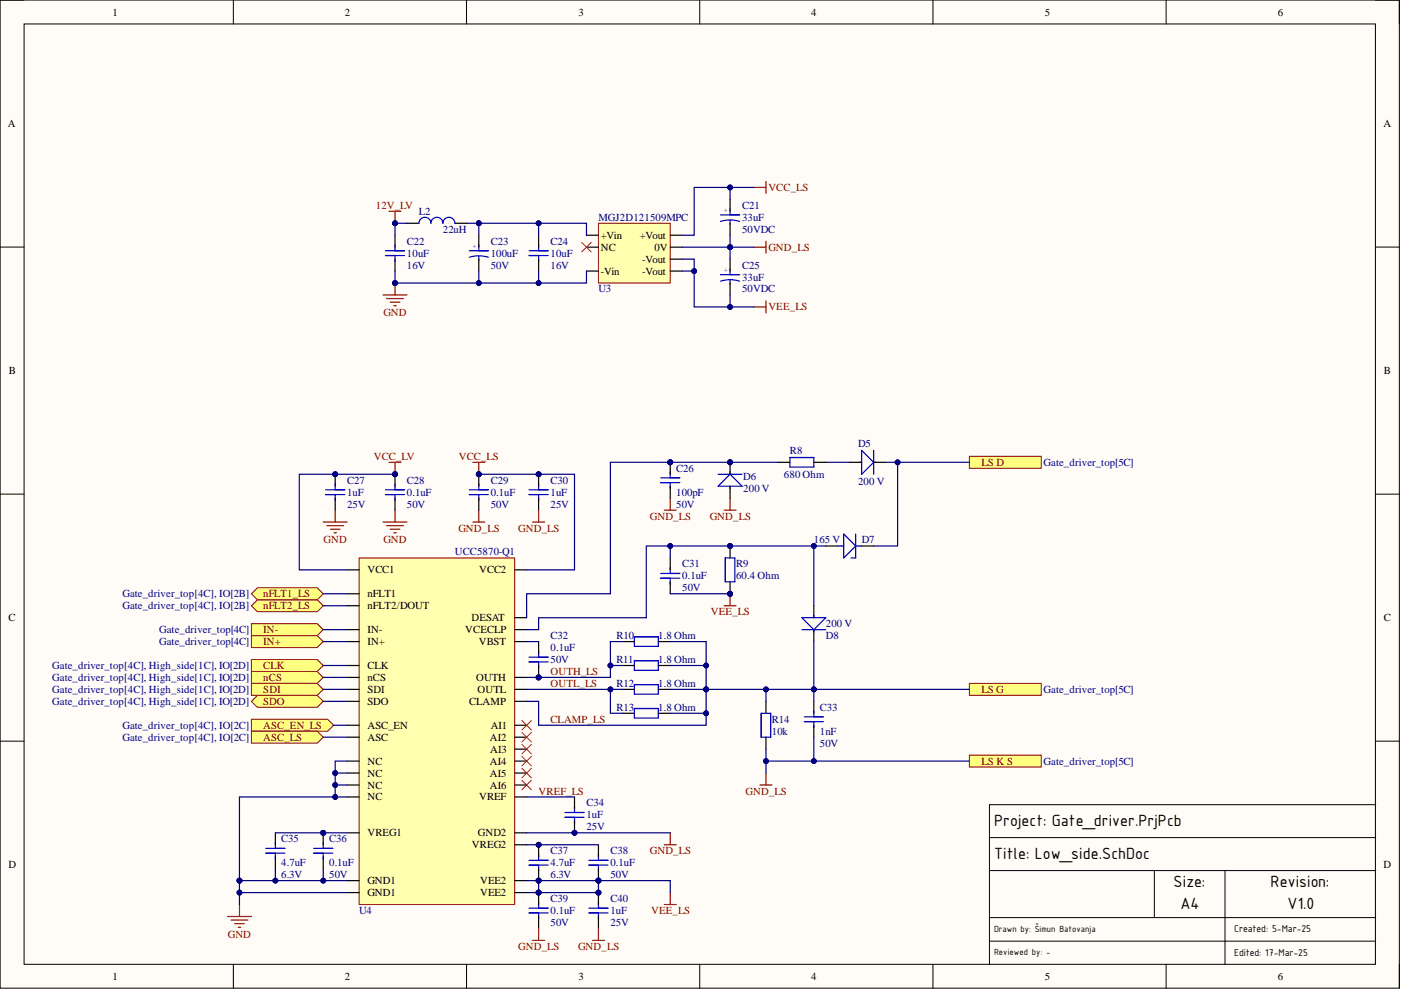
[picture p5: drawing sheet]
<svg xmlns="http://www.w3.org/2000/svg" width="297mm" height="210mm" viewBox="0 0 297 210" stroke-linecap="round" stroke-linejoin="round" font-family="sans-serif">
<defs><g id="words">
<g font-size="3.7">
<text x="210.8" y="175.1">Project: Gate_driver.PrjPcb</text>
<text x="210.8" y="182.1">Title: Low_side.SchDoc</text>
<text x="248.8" y="188.1">Size:</text>
<text x="269.4" y="188.1">Revision:</text>
<text x="250.3" y="192.7">A4</text>
<text x="272.9" y="192.7">V1.0</text>
</g>
<g font-size="2.3">
<text x="23.9" y="3.3">1</text>
<text x="73.1" y="3.3">2</text>
<text x="122.6" y="3.3">3</text>
<text x="172" y="3.3">4</text>
<text x="221.5" y="3.3">5</text>
<text x="270.9" y="3.3">6</text>
<text x="1.7" y="27">A</text>
<text x="293.3" y="27">A</text>
<text x="127.4" y="53.1">NC</text>
<text x="127.4" y="50.6">+Vin</text>
<text x="135.7" y="50.6">+Vout</text>
<text x="138.8" y="53.1">0V</text>
<text x="127.4" y="58.2">-Vin</text>
<text x="136.2" y="55.7">-Vout</text>
<text x="136.2" y="58.2">-Vout</text>
<text x="1.9" y="79.3">B</text>
<text x="293.4" y="79.3">B</text>
<text x="77.9" y="121.6">VCC1</text>
<text x="101.6" y="121.6">VCC2</text>
<text x="1.8" y="131.7">C</text>
<text x="77.9" y="126.6">nFLT1</text>
<text x="77.9" y="129.2">nFLT2/DOUT</text>
<text x="100" y="131.7">DESAT</text>
<text x="293.4" y="131.7">C</text>
<text x="77.9" y="134.2">IN-</text>
<text x="77.9" y="136.8">IN+</text>
<text x="98.6" y="134.2">VCECLP</text>
<text x="101.5" y="136.8">VBST</text>
<text x="77.9" y="141.8">CLK</text>
<text x="77.9" y="144.4">nCS</text>
<text x="77.9" y="146.9">SDI</text>
<text x="77.9" y="149.4">SDO</text>
<text x="99.5" y="149.4">CLAMP</text>
<text x="101" y="144.4">OUTH</text>
<text x="101.2" y="146.9">OUTL</text>
<text x="77.9" y="154.5">ASC_EN</text>
<text x="104" y="154.5">AI1</text>
<text x="77.9" y="157.1">ASC</text>
<text x="103.9" y="157.1">AI2</text>
<text x="103.9" y="159.6">AI3</text>
<text x="77.9" y="162.1">NC</text>
<text x="77.9" y="164.7">NC</text>
<text x="77.9" y="167.2">NC</text>
<text x="103.9" y="167.2">AI6</text>
<text x="103.9" y="164.7">AI5</text>
<text x="103.9" y="162.1">AI4</text>
<text x="77.9" y="169.7">NC</text>
<text x="101.6" y="169.7">VREF</text>
<text x="77.9" y="177.3">VREG1</text>
<text x="100.1" y="179.9">VREG2</text>
<text x="101.3" y="177.3">GND2</text>
<text x="1.8" y="184.1">D</text>
<text x="293.3" y="184.1">D</text>
<text x="77.9" y="187.5">GND1</text>
<text x="77.9" y="190">GND1</text>
<text x="101.8" y="190">VEE2</text>
<text x="101.8" y="187.5">VEE2</text>
<text x="261.7" y="197.7">Created: 5-Mar-25</text>
<text x="261.7" y="202.7">Edited: 17-Mar-25</text>
<text x="23.9" y="207.7">1</text>
<text x="73.1" y="207.7">2</text>
<text x="122.6" y="207.7">3</text>
<text x="172" y="207.7">4</text>
<text x="221.5" y="207.7">5</text>
<text x="270.9" y="207.7">6</text>
</g>
<g font-size="2.3" fill="#800000">
<text x="162.9" y="40.5">VCC_LS</text>
<text x="79.7" y="44.3">12V_LV</text>
<text x="162.9" y="53.1">GND_LS</text>
<text x="162.9" y="65.8">VEE_LS</text>
<text x="81.3" y="67.1">GND</text>
<text x="79.3" y="97.5">VCC_LV</text>
<text x="97.3" y="97.5">VCC_LS</text>
<text x="208.1" y="98.8">LS D</text>
<text x="97.2" y="112.7">GND_LS</text>
<text x="109.9" y="112.7">GND_LS</text>
<text x="137.8" y="110.2">GND_LS</text>
<text x="150.5" y="110.2">GND_LS</text>
<text x="68.6" y="115.2">GND</text>
<text x="81.3" y="115.2">GND</text>
<text x="55.8" y="129.2">nFLT2_LS</text>
<text x="55.8" y="126.6">nFLT1_LS</text>
<text x="150.7" y="130.4">VEE_LS</text>
<text x="55.8" y="134.2">IN-</text>
<text x="55.8" y="136.8">IN+</text>
<text x="55.8" y="141.8">CLK</text>
<text x="116.7" y="143.1">OUTH_LS</text>
<text x="55.8" y="144.4">nCS</text>
<text x="55.8" y="146.9">SDI</text>
<text x="55.8" y="149.4">SDO</text>
<text x="116.7" y="145.6">OUTL_LS</text>
<text x="208.1" y="146.9">LS G</text>
<text x="55.8" y="154.5">ASC_EN_LS</text>
<text x="116.7" y="153.3">CLAMP_LS</text>
<text x="55.8" y="157.1">ASC_LS</text>
<text x="208.1" y="162.1">LS K S</text>
<text x="114.2" y="168.5">VREF_LS</text>
<text x="158.1" y="168.5">GND_LS</text>
<text x="137.8" y="181.1">GND_LS</text>
<text x="138" y="193.8">VEE_LS</text>
<text x="48.3" y="198.9">GND</text>
<text x="109.9" y="201.4">GND_LS</text>
<text x="122.6" y="201.4">GND_LS</text>
</g>
<g font-size="2.3" fill="#000080">
<text x="88.8" y="45.5">L2</text>
<text x="126.9" y="46.8">MGJ2D121509MPC</text>
<text x="157.3" y="46.8">33uF</text>
<text x="157.3" y="44.3">C21</text>
<text x="86.3" y="51.9">C22</text>
<text x="93.9" y="49.3">22uH</text>
<text x="104" y="51.9">C23</text>
<text x="116.7" y="51.9">C24</text>
<text x="157.3" y="49.3">50VDC</text>
<text x="86.3" y="54.4">10uF</text>
<text x="86.3" y="56.9">16V</text>
<text x="104" y="54.4">100uF</text>
<text x="104" y="56.9">50V</text>
<text x="116.7" y="54.4">10uF</text>
<text x="116.7" y="56.9">16V</text>
<text x="157.3" y="59.5">33uF</text>
<text x="157.3" y="56.9">C25</text>
<text x="126.9" y="62">U3</text>
<text x="157.3" y="62">50VDC</text>
<text x="181.9" y="94.7">D5</text>
<text x="143.4" y="100">C26</text>
<text x="157.6" y="101.8">D6</text>
<text x="166.2" y="101.3">680 Ohm</text>
<text x="167.5" y="96.2">R8</text>
<text x="221.3" y="98.8">Gate_driver_top[5C]</text>
<text x="73.6" y="107.6">25V</text>
<text x="73.6" y="102.6">C27</text>
<text x="73.6" y="105.1">1uF</text>
<text x="86.3" y="107.6">50V</text>
<text x="86.3" y="102.6">C28</text>
<text x="86.3" y="105.1">0.1uF</text>
<text x="104" y="107.6">50V</text>
<text x="104" y="102.6">C29</text>
<text x="104" y="105.1">0.1uF</text>
<text x="116.7" y="107.6">25V</text>
<text x="116.7" y="102.6">C30</text>
<text x="116.7" y="105.1">1uF</text>
<text x="143.4" y="105.1">100pF</text>
<text x="143.4" y="107.6">50V</text>
<text x="157.6" y="104.3">200 V</text>
<text x="181.9" y="102.8">200 V</text>
<text x="96.4" y="117.8">UCC5870-Q1</text>
<text x="172.5" y="115.2">165 V</text>
<text x="182.7" y="115.2">D7</text>
<text x="144.6" y="125.4">50V</text>
<text x="144.6" y="120.3">C31</text>
<text x="144.6" y="122.8">0.1uF</text>
<text x="156.1" y="122.8">60.4 Ohm</text>
<text x="156.1" y="120.3">R9</text>
<text x="26" y="129.2">Gate_driver_top[4C], IO[2B]</text>
<text x="26" y="126.6">Gate_driver_top[4C], IO[2B]</text>
<text x="33.7" y="134.2">Gate_driver_top[4C]</text>
<text x="33.7" y="136.8">Gate_driver_top[4C]</text>
<text x="116.7" y="135.5">C32</text>
<text x="130.7" y="135.5">R10</text>
<text x="139.6" y="135.5">1.8 Ohm</text>
<text x="175.1" y="133">200 V</text>
<text x="175.1" y="135.5">D8</text>
<text x="11.1" y="141.8">Gate_driver_top[4C], High_side[1C], IO[2D]</text>
<text x="116.7" y="140.6">50V</text>
<text x="116.7" y="138">0.1uF</text>
<text x="130.7" y="140.6">R11</text>
<text x="139.6" y="140.6">1.8 Ohm</text>
<text x="11.1" y="144.4">Gate_driver_top[4C], High_side[1C], IO[2D]</text>
<text x="11.1" y="146.9">Gate_driver_top[4C], High_side[1C], IO[2D]</text>
<text x="11.1" y="149.4">Gate_driver_top[4C], High_side[1C], IO[2D]</text>
<text x="130.7" y="145.6">R12</text>
<text x="139.6" y="145.6">1.8 Ohm</text>
<text x="221.3" y="146.9">Gate_driver_top[5C]</text>
<text x="26" y="154.5">Gate_driver_top[4C], IO[2C]</text>
<text x="130.7" y="150.7">R13</text>
<text x="139.6" y="150.7">1.8 Ohm</text>
<text x="163.7" y="155.8">10k</text>
<text x="163.7" y="153.3">R14</text>
<text x="173.8" y="155.8">1nF</text>
<text x="173.8" y="150.7">C33</text>
<text x="26" y="157.1">Gate_driver_top[4C], IO[2C]</text>
<text x="173.8" y="158.3">50V</text>
<text x="221.3" y="162.1">Gate_driver_top[5C]</text>
<text x="124.3" y="171">C34</text>
<text x="124.3" y="173.5">1uF</text>
<text x="59.6" y="178.6">C35</text>
<text x="69.8" y="178.6">C36</text>
<text x="124.3" y="176.1">25V</text>
<text x="59.6" y="183.7">4.7uF</text>
<text x="69.8" y="183.7">0.1uF</text>
<text x="116.7" y="181.1">C37</text>
<text x="116.7" y="183.7">4.7uF</text>
<text x="129.4" y="181.1">C38</text>
<text x="129.4" y="183.7">0.1uF</text>
<text x="59.6" y="186.2">6.3V</text>
<text x="69.8" y="186.2">50V</text>
<text x="116.7" y="186.2">6.3V</text>
<text x="116.7" y="191.3">C39</text>
<text x="129.4" y="186.2">50V</text>
<text x="129.4" y="191.3">C40</text>
<text x="76.1" y="193.8">U4</text>
<text x="116.7" y="196.3">50V</text>
<text x="116.7" y="193.8">0.1uF</text>
<text x="129.4" y="196.3">25V</text>
<text x="129.4" y="193.8">1uF</text>
</g>
<g font-size="2">
<text x="210.8" y="197.5">Drawn by: Šimun Batovanja</text>
<text x="210.8" y="202.5">Reviewed by: -</text>
</g>
<g font-size="1.3" fill="#00f">
<text x="154.3" y="45" transform="rotate(-90 154.3 45)">+</text>
<text x="101" y="52.6" transform="rotate(-90 101 52.6)">+</text>
<text x="154.3" y="57.7" transform="rotate(-90 154.3 57.7)">+</text>
</g>
</g></defs>
<path d="M0 0h296.7v209.5h-296.7z" fill-rule="evenodd" fill="#fffcf8"/>
<path d="M0 0h296.7v209.5h-296.7z" fill="none" stroke="#000" stroke-width=".21"/>
<path d="M5.1 5.1h286.5v199.4h-286.5z" fill-rule="evenodd" fill="#fffcf8"/>
<g fill="none" stroke="#000" stroke-width=".21">
<path d="M0 0h5.1M5.1 5.1h286.5v199.4h-286.5zM49.5 0v5.1M98.9 0v5.1M148.4 0v5.1M197.8 0v5.1M247.2 0v5.1M291.6 0h5.1v5.1M0 52.4h5.1M291.6 52.4h5.1M0 104.8h5.1M291.6 104.8h5.1"/>
<path d="M0 157.1h5.1M291.6 157.1h5.1M209.8 177.6h81.9M291.7 170.6h-81.9v33.9M209.8 184.6h81.9M209.8 194.6h81.9M209.8 199.5h81.9M244.7 184.6v10M259.7 184.6v19.9M49.5 204.5v5M98.9 204.5v5M148.4 204.5v5"/>
<path d="M197.8 204.5v5M247.2 204.5v5M296.7 204.5v5"/>
</g>
<path d="M76.1 118.3h33v73.5h-33z" fill-rule="evenodd" fill="#ffffb0"/>
<path d="M76.1 118.3h33v73.5h-33z" fill="none" stroke="#980000" stroke-width=".21"/>
<g fill="none" stroke="#000" stroke-width=".25">
<path d="M73.6 125.9h2.5M73.6 128.4h2.5M73.6 120.8h2.5M73.6 133.5h2.5M73.6 136h2.5M109.1 120.8h2.6M109.1 133.5h2.6M109.1 136h2.6M109.1 131h2.6M73.6 153.8h2.5M73.6 156.3h2.5M73.6 141.1h2.5"/>
<path d="M73.6 143.6h2.5M73.6 146.2h2.5M73.6 148.7h2.5M109.1 153.8h2.6M109.1 156.3h2.6M109.1 143.6h2.6M109.1 146.2h2.6M109.1 148.7h2.6M109.1 158.8h2.6M73.6 161.4h2.5M73.6 163.9h2.5M73.6 166.4h2.5"/>
<path d="M73.6 169h2.5M73.6 176.6h2.5M109.1 161.4h2.6M109.1 163.9h2.6M109.1 166.4h2.6M109.1 169h2.6M109.1 176.6h2.6M109.1 179.1h2.6M73.6 186.7h2.5M73.6 189.2h2.5M109.1 186.7h2.6M109.1 189.2h2.6"/>
</g>
<path d="M53.3 139.8h14l1.2 1.3-1.2 1.3h-14z" fill-rule="evenodd" fill="#ffff80"/>
<path d="M53.3 139.8h14l1.2 1.3-1.2 1.3h-14z" fill="none" stroke="#800000" stroke-width=".21"/>
<path d="M53.3 142.4h14l1.2 1.2-1.2 1.3h-14z" fill-rule="evenodd" fill="#ffff80"/>
<path d="M53.3 142.4h14l1.2 1.2-1.2 1.3h-14z" fill="none" stroke="#800000" stroke-width=".21"/>
<path d="M53.3 144.9h14l1.2 1.3-1.2 1.2h-14z" fill-rule="evenodd" fill="#ffff80"/>
<path d="M53.3 144.9h14l1.2 1.3-1.2 1.2h-14z" fill="none" stroke="#800000" stroke-width=".21"/>
<path d="M53.3 148.7l1.3-1.3h12.7l1.2 1.3-1.2 1.3h-12.7z" fill-rule="evenodd" fill="#ffff80"/>
<path d="M53.3 148.7l1.3-1.3h12.7l1.2 1.3-1.2 1.3h-12.7z" fill="none" stroke="#800000" stroke-width=".21"/>
<path d="M53.3 152.5h16.2l1.2 1.3-1.2 1.2h-16.2z" fill-rule="evenodd" fill="#ffff80"/>
<path d="M53.3 152.5h16.2l1.2 1.3-1.2 1.2h-16.2z" fill="none" stroke="#800000" stroke-width=".21"/>
<path d="M53.3 155h14l1.2 1.3-1.2 1.3h-14z" fill-rule="evenodd" fill="#ffff80"/>
<path d="M53.3 155h14l1.2 1.3-1.2 1.3h-14z" fill="none" stroke="#800000" stroke-width=".21"/>
<path d="M53.3 128.4l1.3-1.2h12.7l1.2 1.2-1.2 1.3h-12.7z" fill-rule="evenodd" fill="#ffff80"/>
<path d="M53.3 128.4l1.3-1.2h12.7l1.2 1.2-1.2 1.3h-12.7z" fill="none" stroke="#800000" stroke-width=".21"/>
<path d="M53.3 125.9l1.3-1.3h12.7l1.2 1.3-1.2 1.3h-12.7z" fill-rule="evenodd" fill="#ffff80"/>
<path d="M53.3 125.9l1.3-1.3h12.7l1.2 1.3-1.2 1.3h-12.7z" fill="none" stroke="#800000" stroke-width=".21"/>
<path d="M48.2 194.3h5.1M49 195.1h3.5M49.8 195.8h2M50.5 196.6h.5M50.8 191.8v2.5" fill="none" stroke="#800000" stroke-width=".25"/>
<circle cx="68.5" cy="176.6" r=".51" fill="#000080"/>
<circle cx="68.5" cy="176.6" r=".51" fill="none" stroke="#000080" stroke-width=".21"/>
<path d="M66.5 179.9h4.1M68.5 178.6v1.3M66.5 180.9h4.1M68.5 180.9v1.3" fill="none" stroke="#00f" stroke-width=".25"/>
<path d="M68.5 176.6v2.5" fill="none" stroke="#000" stroke-width=".25"/>
<circle cx="68.5" cy="176.6" r=".51" fill="#000080"/>
<circle cx="68.5" cy="176.6" r=".51" fill="none" stroke="#000080" stroke-width=".21"/>
<path d="M58.4 176.6v2.5M58.4 181.6v2.6M68.5 181.6v2.6" fill="none" stroke="#000" stroke-width=".25"/>
<path d="M56.4 179.9h4M58.4 178.6v1.3M56.4 180.9h4M58.4 180.9v1.3" fill="none" stroke="#00f" stroke-width=".25"/>
<circle cx="126.9" cy="186.7" r=".51" fill="#000080"/>
<circle cx="126.9" cy="186.7" r=".51" fill="none" stroke="#000080" stroke-width=".21"/>
<path d="M124.9 183.4h4M124.9 182.4h4M126.9 181.1v1.3M126.9 183.4v1.3" fill="none" stroke="#00f" stroke-width=".25"/>
<path d="M126.9 179.1v2.5M126.9 184.2v2.5" fill="none" stroke="#000" stroke-width=".25"/>
<circle cx="126.9" cy="186.7" r=".51" fill="#000080"/>
<circle cx="126.9" cy="186.7" r=".51" fill="none" stroke="#000080" stroke-width=".21"/>
<circle cx="114.2" cy="179.1" r=".51" fill="#000080"/>
<circle cx="114.2" cy="179.1" r=".51" fill="none" stroke="#000080" stroke-width=".21"/>
<circle cx="114.2" cy="186.7" r=".51" fill="#000080"/>
<circle cx="114.2" cy="186.7" r=".51" fill="none" stroke="#000080" stroke-width=".21"/>
<path d="M112.2 183.4h4M112.2 182.4h4M114.2 181.1v1.3M114.2 183.4v1.3" fill="none" stroke="#00f" stroke-width=".25"/>
<path d="M114.2 179.1v2.5" fill="none" stroke="#000" stroke-width=".25"/>
<circle cx="114.2" cy="179.1" r=".51" fill="#000080"/>
<circle cx="114.2" cy="179.1" r=".51" fill="none" stroke="#000080" stroke-width=".21"/>
<path d="M114.2 184.2v2.5" fill="none" stroke="#000" stroke-width=".25"/>
<circle cx="114.2" cy="186.7" r=".51" fill="#000080"/>
<circle cx="114.2" cy="186.7" r=".51" fill="none" stroke="#000080" stroke-width=".21"/>
<path d="M140.8 179.1h2.6M142.1 176.6v2.5" fill="none" stroke="#800000" stroke-width=".25"/>
<circle cx="121.8" cy="176.6" r=".51" fill="#000080"/>
<circle cx="121.8" cy="176.6" r=".51" fill="none" stroke="#000080" stroke-width=".21"/>
<path d="M119.8 173.3h4M119.8 172.3h4M121.8 171v1.3M121.8 173.3v1.3" fill="none" stroke="#00f" stroke-width=".25"/>
<path d="M121.8 169v2.5M121.8 174v2.6" fill="none" stroke="#000" stroke-width=".25"/>
<circle cx="121.8" cy="176.6" r=".51" fill="#000080"/>
<circle cx="121.8" cy="176.6" r=".51" fill="none" stroke="#000080" stroke-width=".21"/>
<circle cx="83.8" cy="100.6" r=".51" fill="#000080"/>
<circle cx="83.8" cy="100.6" r=".51" fill="none" stroke="#000080" stroke-width=".21"/>
<path d="M81.7 104.9h4.1M81.7 103.9h4.1M83.8 102.6v1.3M83.8 104.9v1.2" fill="none" stroke="#00f" stroke-width=".25"/>
<path d="M83.8 100.6v2.5" fill="none" stroke="#000" stroke-width=".25"/>
<circle cx="83.8" cy="100.6" r=".51" fill="#000080"/>
<circle cx="83.8" cy="100.6" r=".51" fill="none" stroke="#000080" stroke-width=".21"/>
<path d="M83.8 105.6v2.6" fill="none" stroke="#000" stroke-width=".25"/>
<circle cx="71.1" cy="100.6" r=".51" fill="#000080"/>
<circle cx="71.1" cy="100.6" r=".51" fill="none" stroke="#000080" stroke-width=".21"/>
<path d="M69 104.9h4.1M69 103.9h4.1M71.1 102.6v1.3M71.1 104.9v1.2" fill="none" stroke="#00f" stroke-width=".25"/>
<path d="M71.1 100.6v2.5" fill="none" stroke="#000" stroke-width=".25"/>
<circle cx="71.1" cy="100.6" r=".51" fill="#000080"/>
<circle cx="71.1" cy="100.6" r=".51" fill="none" stroke="#000080" stroke-width=".21"/>
<path d="M71.1 105.6v2.6" fill="none" stroke="#000" stroke-width=".25"/>
<path d="M68.5 110.7h5.1M69.3 111.4h3.5M70.1 112.2h2M70.8 113h.5M71.1 108.2v2.5M81.2 110.7h5.1M82 111.4h3.5M82.7 112.2h2.1M83.5 113h.5M83.8 108.2v2.5" fill="none" stroke="#800000" stroke-width=".25"/>
<circle cx="101.5" cy="100.6" r=".51" fill="#000080"/>
<circle cx="101.5" cy="100.6" r=".51" fill="none" stroke="#000080" stroke-width=".21"/>
<path d="M99.5 104.9h4M99.5 103.9h4M101.5 102.6v1.3M101.5 104.9v1.2" fill="none" stroke="#00f" stroke-width=".25"/>
<path d="M101.5 100.6v2.5" fill="none" stroke="#000" stroke-width=".25"/>
<circle cx="101.5" cy="100.6" r=".51" fill="#000080"/>
<circle cx="101.5" cy="100.6" r=".51" fill="none" stroke="#000080" stroke-width=".21"/>
<path d="M101.5 105.6v2.6" fill="none" stroke="#000" stroke-width=".25"/>
<circle cx="114.2" cy="100.6" r=".51" fill="#000080"/>
<circle cx="114.2" cy="100.6" r=".51" fill="none" stroke="#000080" stroke-width=".21"/>
<path d="M112.2 104.9h4M112.2 103.9h4M114.2 102.6v1.3M114.2 104.9v1.2" fill="none" stroke="#00f" stroke-width=".25"/>
<path d="M114.2 100.6v2.5" fill="none" stroke="#000" stroke-width=".25"/>
<circle cx="114.2" cy="100.6" r=".51" fill="#000080"/>
<circle cx="114.2" cy="100.6" r=".51" fill="none" stroke="#000080" stroke-width=".21"/>
<path d="M114.2 105.6v2.6" fill="none" stroke="#000" stroke-width=".25"/>
<path d="M100.2 98h2.6M101.5 98v2.6" fill="none" stroke="#800000" stroke-width=".25"/>
<circle cx="101.5" cy="100.6" r=".51" fill="#000080"/>
<circle cx="101.5" cy="100.6" r=".51" fill="none" stroke="#000080" stroke-width=".21"/>
<path d="M100.2 110.7h2.6M101.5 108.2v2.5M112.9 110.7h2.6M114.2 108.2v2.5" fill="none" stroke="#800000" stroke-width=".25"/>
<circle cx="114.2" cy="143.6" r=".51" fill="#000080"/>
<circle cx="114.2" cy="143.6" r=".51" fill="none" stroke="#000080" stroke-width=".21"/>
<path d="M112.2 139.3h4M114.2 138.1v1.2M112.2 140.3h4M114.2 140.3v1.3" fill="none" stroke="#00f" stroke-width=".25"/>
<path d="M114.2 136v2.6M114.2 141.1v2.5" fill="none" stroke="#000" stroke-width=".25"/>
<circle cx="114.2" cy="143.6" r=".51" fill="#000080"/>
<circle cx="114.2" cy="143.6" r=".51" fill="none" stroke="#000080" stroke-width=".21"/>
<path d="M82.5 98h2.5M83.8 98v2.6M153.5 108.2h2.6M154.8 105.6v2.6M161.1 166.4h2.6M162.4 163.9v2.5" fill="none" stroke="#800000" stroke-width=".25"/>
<path d="M110.6 157.8l2.1 2.1M112.7 157.8l-2.1 2.1M110.6 160.4l2.1 2M110.6 162.9l2.1 2M110.6 165.4l2.1 2.1M112.7 160.4l-2.1 2M112.7 162.9l-2.1 2M112.7 165.4l-2.1 2.1" fill="none" stroke="#f00" stroke-width=".21"/>
<path d="M182.2 98h.5M182.7 95.5l2.5 2.5-2.5 2.6zM185.2 98h.5M185.2 95.5v5.1M177.6 115.8h1.3M178.9 113.2l2.5 2.6-2.5 2.5zM181.4 115.8h1.3M181.4 113.2v5.1h-1M140.1 122.6h4M140.1 121.6h4M142.1 120.3v1.3M142.1 122.6v1.3" fill="none" stroke="#00f" stroke-width=".25"/>
<path d="M180.2 98h2.5M185.2 98h2.6M142.1 118.3v2.5M175.1 115.8h2.5M182.7 115.8h2.5M142.1 123.4v2.5" fill="none" stroke="#000" stroke-width=".25"/>
<circle cx="83.8" cy="100.6" r=".51" fill="#000080"/>
<circle cx="83.8" cy="100.6" r=".51" fill="none" stroke="#000080" stroke-width=".21"/>
<circle cx="154.8" cy="98" r=".51" fill="#000080"/>
<circle cx="154.8" cy="98" r=".51" fill="none" stroke="#000080" stroke-width=".21"/>
<path d="M152.3 103.1l2.5-2.5 2.5 2.5zM152.3 100.6h5M154.8 100v.6M154.8 103.1v.5" fill="none" stroke="#00f" stroke-width=".25"/>
<path d="M154.8 98v2.6" fill="none" stroke="#000" stroke-width=".25"/>
<circle cx="154.8" cy="98" r=".51" fill="#000080"/>
<circle cx="154.8" cy="98" r=".51" fill="none" stroke="#000080" stroke-width=".21"/>
<path d="M154.8 103.1v2.5" fill="none" stroke="#000" stroke-width=".25"/>
<path d="M140.8 108.2h2.6M142.1 105.6v2.6" fill="none" stroke="#800000" stroke-width=".25"/>
<path d="M53.3 132.2h14l1.2 1.3-1.2 1.3h-14z" fill-rule="evenodd" fill="#ffff80"/>
<path d="M53.3 132.2h14l1.2 1.3-1.2 1.3h-14z" fill="none" stroke="#800000" stroke-width=".21"/>
<path d="M53.3 134.8h14l1.2 1.2-1.2 1.3h-14z" fill-rule="evenodd" fill="#ffff80"/>
<path d="M53.3 134.8h14l1.2 1.2-1.2 1.3h-14z" fill="none" stroke="#800000" stroke-width=".21"/>
<path d="M170 131l2.6 2.5M170 131h5.1l-2.6 2.5M170 133.5h5.1M172.6 130.5v.5M172.6 133.5v.5" fill="none" stroke="#00f" stroke-width=".25"/>
<path d="M172.6 128.4v2.6M172.6 133.5v2.5" fill="none" stroke="#000" stroke-width=".25"/>
<circle cx="142.1" cy="98" r=".51" fill="#000080"/>
<circle cx="142.1" cy="98" r=".51" fill="none" stroke="#000080" stroke-width=".21"/>
<path d="M140.1 102.3h4M140.1 101.3h4M142.1 100v1.3M142.1 102.3v1.3" fill="none" stroke="#00f" stroke-width=".25"/>
<path d="M142.1 98v2.6" fill="none" stroke="#000" stroke-width=".25"/>
<circle cx="142.1" cy="98" r=".51" fill="#000080"/>
<circle cx="142.1" cy="98" r=".51" fill="none" stroke="#000080" stroke-width=".21"/>
<path d="M164.9 98h2.6M172.5 98h2.6M142.1 103.1v2.5M132 146.2h2.5M132 141.1h2.5M139.6 146.2h2.5M139.6 141.1h2.5M172.6 148.7v2.5M172.6 153.8v2.5" fill="none" stroke="#000" stroke-width=".25"/>
<path d="M167.5 97h5.1v2h-5.1zM134.5 145.2h5.1v2h-5.1zM134.5 140.1h5.1v2h-5.1zM170.5 153h4.1M170.5 152h4.1M172.6 150.7v1.3M172.6 153v1.3" fill="none" stroke="#00f" stroke-width=".25"/>
<path d="M110.6 155.3l2.1 2M110.6 152.8l2.1 2M112.7 155.3l-2.1 2M112.7 152.8l-2.1 2" fill="none" stroke="#f00" stroke-width=".21"/>
<circle cx="154.8" cy="125.9" r=".51" fill="#000080"/>
<circle cx="154.8" cy="125.9" r=".51" fill="none" stroke="#000080" stroke-width=".21"/>
<circle cx="154.8" cy="115.8" r=".51" fill="#000080"/>
<circle cx="154.8" cy="115.8" r=".51" fill="none" stroke="#000080" stroke-width=".21"/>
<path d="M153.8 118.3h2v5.1h-2z" fill="none" stroke="#00f" stroke-width=".25"/>
<path d="M154.8 123.4v2.5" fill="none" stroke="#000" stroke-width=".25"/>
<circle cx="154.8" cy="125.9" r=".51" fill="#000080"/>
<circle cx="154.8" cy="125.9" r=".51" fill="none" stroke="#000080" stroke-width=".21"/>
<path d="M154.8 115.8v2.5" fill="none" stroke="#000" stroke-width=".25"/>
<circle cx="154.8" cy="115.8" r=".51" fill="#000080"/>
<circle cx="154.8" cy="115.8" r=".51" fill="none" stroke="#000080" stroke-width=".21"/>
<path d="M161.4 151.2h2v5.1h-2z" fill="none" stroke="#00f" stroke-width=".25"/>
<path d="M162.4 148.7v2.5M162.4 156.3v2.5" fill="none" stroke="#000" stroke-width=".25"/>
<path d="M205.5 96.8h15.3v2.5h-15.3z" fill-rule="evenodd" fill="#ffff80"/>
<path d="M205.5 96.8h15.3v2.5h-15.3z" fill="none" stroke="#800000" stroke-width=".21"/>
<path d="M205.5 144.9h15.3v2.5h-15.3z" fill-rule="evenodd" fill="#ffff80"/>
<path d="M205.5 144.9h15.3v2.5h-15.3z" fill="none" stroke="#800000" stroke-width=".21"/>
<path d="M205.5 160.1h15.3v2.5h-15.3z" fill-rule="evenodd" fill="#ffff80"/>
<path d="M205.5 160.1h15.3v2.5h-15.3z" fill="none" stroke="#800000" stroke-width=".21"/>
<path d="M134.5 135h5.1v2h-5.1zM134.5 150.2h5.1v2h-5.1z" fill="none" stroke="#00f" stroke-width=".25"/>
<path d="M132 136h2.5M139.6 136h2.5M132 151.2h2.5M139.6 151.2h2.5" fill="none" stroke="#000" stroke-width=".25"/>
<path d="M126.9 47.3h15.2v12.7h-15.2z" fill-rule="evenodd" fill="#ffffb0"/>
<path d="M126.9 47.3h15.2v12.7h-15.2z" fill="none" stroke="#980000" stroke-width=".21"/>
<path d="M124.3 57.5h2.6M124.3 49.9h2.6M124.3 52.4h2.6M142.1 57.5h2.5M142.1 54.9h2.5M142.1 49.9h2.5M142.1 52.4h2.5" fill="none" stroke="#000" stroke-width=".25"/>
<path d="M159.9 39.7h2.5M162.4 38.5v2.5M159.9 52.4h2.5M162.4 51.1v2.6M81.2 62.5h5.1M82 63.3h3.5M82.7 64.1h2.1M83.5 64.8h.5M83.8 60v2.5M159.9 65.1h2.5M162.4 63.8v2.5" fill="none" stroke="#800000" stroke-width=".25"/>
<path d="M123.3 51.4l2.1 2M125.4 51.4l-2.1 2" fill="none" stroke="#f00" stroke-width=".21"/>
<circle cx="83.8" cy="60" r=".51" fill="#000080"/>
<circle cx="83.8" cy="60" r=".51" fill="none" stroke="#000080" stroke-width=".21"/>
<path d="M82.5 44.8h2.5M83.8 44.8v2.5" fill="none" stroke="#800000" stroke-width=".25"/>
<circle cx="83.8" cy="47.3" r=".51" fill="#000080"/>
<circle cx="83.8" cy="47.3" r=".51" fill="none" stroke="#000080" stroke-width=".21"/>
<path d="M81.7 53.2h4.1M81.7 54.2h4.1M83.8 51.9v1.3M83.8 54.2v1.2M99.5 53.2h4M99.5 54.6l2.3-.4 1.7 .4M101.5 51.9v1.3M101.5 54.3v.9M112.2 53.2h4M112.2 54.2h4M114.2 51.9v1.3M114.2 54.2v1.2" fill="none" stroke="#00f" stroke-width=".25"/>
<path d="M83.8 49.9v2.5M83.8 54.9v2.6M101.5 49.9v2.5M101.5 54.9v2.6M114.2 49.9v2.5M114.2 54.9v2.6" fill="none" stroke="#000" stroke-width=".25"/>
<circle cx="114.2" cy="189.2" r=".51" fill="#000080"/>
<circle cx="114.2" cy="189.2" r=".51" fill="none" stroke="#000080" stroke-width=".21"/>
<path d="M112.2 193.6h4M112.2 192.5h4M114.2 191.3v1.2M114.2 193.6v1.2" fill="none" stroke="#00f" stroke-width=".25"/>
<path d="M114.2 189.2v2.6" fill="none" stroke="#000" stroke-width=".25"/>
<circle cx="114.2" cy="189.2" r=".51" fill="#000080"/>
<circle cx="114.2" cy="189.2" r=".51" fill="none" stroke="#000080" stroke-width=".21"/>
<path d="M114.2 194.3v2.6" fill="none" stroke="#000" stroke-width=".25"/>
<circle cx="126.9" cy="189.2" r=".51" fill="#000080"/>
<circle cx="126.9" cy="189.2" r=".51" fill="none" stroke="#000080" stroke-width=".21"/>
<path d="M124.9 193.6h4M124.9 192.5h4M126.9 191.3v1.2M126.9 193.6v1.2" fill="none" stroke="#00f" stroke-width=".25"/>
<path d="M126.9 189.2v2.6" fill="none" stroke="#000" stroke-width=".25"/>
<circle cx="126.9" cy="189.2" r=".51" fill="#000080"/>
<circle cx="126.9" cy="189.2" r=".51" fill="none" stroke="#000080" stroke-width=".21"/>
<path d="M126.9 194.3v2.6" fill="none" stroke="#000" stroke-width=".25"/>
<path d="M153.5 128.4h2.6M154.8 125.9v2.5M112.9 199.4h2.6M114.2 196.9v2.5M125.6 199.4h2.6M126.9 196.9v2.5" fill="none" stroke="#800000" stroke-width=".25"/>
<circle cx="154.8" cy="125.9" r=".51" fill="#000080"/>
<circle cx="154.8" cy="125.9" r=".51" fill="none" stroke="#000080" stroke-width=".21"/>
<path d="M140.8 191.8h2.6M142.1 189.2v2.6" fill="none" stroke="#800000" stroke-width=".25"/>
<path d="M152.8 45.6h4M152.8 58.2h4M152.8 46.9l2.3-.3 1.7 .3M152.8 59.6l2.3-.3 1.7 .3M154.8 44.3v1.3M154.8 46.7v.9M154.8 57v1.2M154.8 59.4v.9" fill="none" stroke="#00f" stroke-width=".25"/>
<path d="M154.8 42.3v2.5M154.8 47.3v2.6M154.8 54.9v2.6M154.8 60v2.5" fill="none" stroke="#000" stroke-width=".25"/>
<path d="M68.5 125.9h5.1M68.5 128.4h5.1M68.5 133.5h5.1M68.5 136h5.1M68.5 141.1h5.1M68.5 143.6h5.1M68.5 146.2h5.1M68.5 148.7h5.1M68.5 156.3h5.1M68.5 176.6h5.1" fill="none" stroke="#000080" stroke-width=".25"/>
<circle cx="68.5" cy="176.6" r=".51" fill="#000080"/>
<circle cx="68.5" cy="176.6" r=".51" fill="none" stroke="#000080" stroke-width=".21"/>
<path d="M58.4 176.6h10.1" fill="none" stroke="#000080" stroke-width=".25"/>
<circle cx="68.5" cy="176.6" r=".51" fill="#000080"/>
<circle cx="68.5" cy="176.6" r=".51" fill="none" stroke="#000080" stroke-width=".21"/>
<path d="M111.7 179.1h15.2" fill="none" stroke="#000080" stroke-width=".25"/>
<circle cx="114.2" cy="179.1" r=".51" fill="#000080"/>
<circle cx="114.2" cy="179.1" r=".51" fill="none" stroke="#000080" stroke-width=".21"/>
<path d="M111.7 186.7h15.2" fill="none" stroke="#000080" stroke-width=".25"/>
<circle cx="114.2" cy="186.7" r=".51" fill="#000080"/>
<circle cx="114.2" cy="186.7" r=".51" fill="none" stroke="#000080" stroke-width=".21"/>
<circle cx="126.9" cy="186.7" r=".51" fill="#000080"/>
<circle cx="126.9" cy="186.7" r=".51" fill="none" stroke="#000080" stroke-width=".21"/>
<path d="M126.9 186.7v2.5h-15.2" fill="none" stroke="#000080" stroke-width=".25"/>
<circle cx="114.2" cy="189.2" r=".51" fill="#000080"/>
<circle cx="114.2" cy="189.2" r=".51" fill="none" stroke="#000080" stroke-width=".21"/>
<circle cx="126.9" cy="189.2" r=".51" fill="#000080"/>
<circle cx="126.9" cy="189.2" r=".51" fill="none" stroke="#000080" stroke-width=".21"/>
<circle cx="126.9" cy="186.7" r=".51" fill="#000080"/>
<circle cx="126.9" cy="186.7" r=".51" fill="none" stroke="#000080" stroke-width=".21"/>
<path d="M111.7 136h2.5M111.7 143.6h2.5" fill="none" stroke="#000080" stroke-width=".25"/>
<circle cx="114.2" cy="143.6" r=".51" fill="#000080"/>
<circle cx="114.2" cy="143.6" r=".51" fill="none" stroke="#000080" stroke-width=".21"/>
<path d="M142.1 141.1h7.6v5.1" fill="none" stroke="#000080" stroke-width=".25"/>
<circle cx="149.7" cy="141.1" r=".51" fill="#000080"/>
<circle cx="149.7" cy="141.1" r=".51" fill="none" stroke="#000080" stroke-width=".21"/>
<circle cx="149.7" cy="146.2" r=".51" fill="#000080"/>
<circle cx="149.7" cy="146.2" r=".51" fill="none" stroke="#000080" stroke-width=".21"/>
<path d="M142.1 146.2h7.6" fill="none" stroke="#000080" stroke-width=".25"/>
<circle cx="149.7" cy="146.2" r=".51" fill="#000080"/>
<circle cx="149.7" cy="146.2" r=".51" fill="none" stroke="#000080" stroke-width=".21"/>
<path d="M132 141.1h-2.6v2.5h-15.2" fill="none" stroke="#000080" stroke-width=".25"/>
<circle cx="114.2" cy="143.6" r=".51" fill="#000080"/>
<circle cx="114.2" cy="143.6" r=".51" fill="none" stroke="#000080" stroke-width=".21"/>
<circle cx="129.4" cy="141.1" r=".51" fill="#000080"/>
<circle cx="129.4" cy="141.1" r=".51" fill="none" stroke="#000080" stroke-width=".21"/>
<path d="M142.1 115.8v2.5" fill="none" stroke="#000080" stroke-width=".25"/>
<circle cx="142.1" cy="115.8" r=".51" fill="#000080"/>
<circle cx="142.1" cy="115.8" r=".51" fill="none" stroke="#000080" stroke-width=".21"/>
<path d="M83.8 100.6h-20.3v20.2h10.1" fill="none" stroke="#000080" stroke-width=".25"/>
<circle cx="83.8" cy="100.6" r=".51" fill="#000080"/>
<circle cx="83.8" cy="100.6" r=".51" fill="none" stroke="#000080" stroke-width=".21"/>
<circle cx="71.1" cy="100.6" r=".51" fill="#000080"/>
<circle cx="71.1" cy="100.6" r=".51" fill="none" stroke="#000080" stroke-width=".21"/>
<path d="M101.5 100.6h20.3v20.2h-10.1" fill="none" stroke="#000080" stroke-width=".25"/>
<circle cx="101.5" cy="100.6" r=".51" fill="#000080"/>
<circle cx="101.5" cy="100.6" r=".51" fill="none" stroke="#000080" stroke-width=".21"/>
<circle cx="114.2" cy="100.6" r=".51" fill="#000080"/>
<circle cx="114.2" cy="100.6" r=".51" fill="none" stroke="#000080" stroke-width=".21"/>
<path d="M71.1 163.9h2.5" fill="none" stroke="#000080" stroke-width=".25"/>
<circle cx="71.1" cy="163.9" r=".51" fill="#000080"/>
<circle cx="71.1" cy="163.9" r=".51" fill="none" stroke="#000080" stroke-width=".21"/>
<path d="M50.8 189.2v2.6" fill="none" stroke="#000080" stroke-width=".25"/>
<circle cx="50.8" cy="189.2" r=".51" fill="#000080"/>
<circle cx="50.8" cy="189.2" r=".51" fill="none" stroke="#000080" stroke-width=".21"/>
<path d="M50.8 186.7v2.5h22.8" fill="none" stroke="#000080" stroke-width=".25"/>
<circle cx="50.8" cy="186.7" r=".51" fill="#000080"/>
<circle cx="50.8" cy="186.7" r=".51" fill="none" stroke="#000080" stroke-width=".21"/>
<circle cx="50.8" cy="189.2" r=".51" fill="#000080"/>
<circle cx="50.8" cy="189.2" r=".51" fill="none" stroke="#000080" stroke-width=".21"/>
<path d="M68.5 184.2v2.5" fill="none" stroke="#000080" stroke-width=".25"/>
<circle cx="68.5" cy="186.7" r=".51" fill="#000080"/>
<circle cx="68.5" cy="186.7" r=".51" fill="none" stroke="#000080" stroke-width=".21"/>
<path d="M58.4 184.2v2.5" fill="none" stroke="#000080" stroke-width=".25"/>
<circle cx="58.4" cy="186.7" r=".51" fill="#000080"/>
<circle cx="58.4" cy="186.7" r=".51" fill="none" stroke="#000080" stroke-width=".21"/>
<path d="M71.1 166.4v2.6" fill="none" stroke="#000080" stroke-width=".25"/>
<circle cx="71.1" cy="169" r=".51" fill="#000080"/>
<circle cx="71.1" cy="169" r=".51" fill="none" stroke="#000080" stroke-width=".21"/>
<circle cx="71.1" cy="166.4" r=".51" fill="#000080"/>
<circle cx="71.1" cy="166.4" r=".51" fill="none" stroke="#000080" stroke-width=".21"/>
<path d="M154.8 98h10.1M175.1 98h5.1" fill="none" stroke="#000080" stroke-width=".25"/>
<circle cx="154.8" cy="98" r=".51" fill="#000080"/>
<circle cx="154.8" cy="98" r=".51" fill="none" stroke="#000080" stroke-width=".21"/>
<path d="M142.1 98h12.7" fill="none" stroke="#000080" stroke-width=".25"/>
<circle cx="154.8" cy="98" r=".51" fill="#000080"/>
<circle cx="154.8" cy="98" r=".51" fill="none" stroke="#000080" stroke-width=".21"/>
<circle cx="142.1" cy="98" r=".51" fill="#000080"/>
<circle cx="142.1" cy="98" r=".51" fill="none" stroke="#000080" stroke-width=".21"/>
<path d="M172.6 115.8v12.6M70.7 153.8h2.9M111.7 169h10.1" fill="none" stroke="#000080" stroke-width=".25"/>
<circle cx="172.6" cy="115.8" r=".5" fill="#000080"/>
<circle cx="172.6" cy="115.8" r=".5" fill="none" stroke="#000080" stroke-width=".21"/>
<path d="M172.6 136v10.2" fill="none" stroke="#000080" stroke-width=".25"/>
<circle cx="172.6" cy="146.2" r=".5" fill="#000080"/>
<circle cx="172.6" cy="146.2" r=".5" fill="none" stroke="#000080" stroke-width=".21"/>
<path d="M142.1 98h-12.7v27.9h-17.7v5.1" fill="none" stroke="#000080" stroke-width=".25"/>
<circle cx="142.1" cy="98" r=".51" fill="#000080"/>
<circle cx="142.1" cy="98" r=".51" fill="none" stroke="#000080" stroke-width=".21"/>
<path d="M142.1 151.2h7.6" fill="none" stroke="#000080" stroke-width=".25"/>
<circle cx="149.7" cy="151.2" r=".51" fill="#000080"/>
<circle cx="149.7" cy="151.2" r=".51" fill="none" stroke="#000080" stroke-width=".21"/>
<path d="M142.1 136h7.6v5.1" fill="none" stroke="#000080" stroke-width=".25"/>
<circle cx="149.7" cy="141.1" r=".51" fill="#000080"/>
<circle cx="149.7" cy="141.1" r=".51" fill="none" stroke="#000080" stroke-width=".21"/>
<path d="M132 136h-2.6v5.1" fill="none" stroke="#000080" stroke-width=".25"/>
<circle cx="129.4" cy="141.1" r=".51" fill="#000080"/>
<circle cx="129.4" cy="141.1" r=".51" fill="none" stroke="#000080" stroke-width=".21"/>
<path d="M129.4 146.2v5h2.6" fill="none" stroke="#000080" stroke-width=".25"/>
<circle cx="129.4" cy="146.2" r=".51" fill="#000080"/>
<circle cx="129.4" cy="146.2" r=".51" fill="none" stroke="#000080" stroke-width=".21"/>
<path d="M187.8 98h2.5" fill="none" stroke="#000080" stroke-width=".25"/>
<circle cx="190.3" cy="98" r=".51" fill="#000080"/>
<circle cx="190.3" cy="98" r=".51" fill="none" stroke="#000080" stroke-width=".21"/>
<path d="M73.6 169h-22.8v17.7" fill="none" stroke="#000080" stroke-width=".25"/>
<circle cx="71.1" cy="169" r=".51" fill="#000080"/>
<circle cx="71.1" cy="169" r=".51" fill="none" stroke="#000080" stroke-width=".21"/>
<circle cx="50.8" cy="186.7" r=".51" fill="#000080"/>
<circle cx="50.8" cy="186.7" r=".51" fill="none" stroke="#000080" stroke-width=".21"/>
<path d="M50.8 186.7h22.8" fill="none" stroke="#000080" stroke-width=".25"/>
<circle cx="50.8" cy="186.7" r=".51" fill="#000080"/>
<circle cx="50.8" cy="186.7" r=".51" fill="none" stroke="#000080" stroke-width=".21"/>
<circle cx="58.4" cy="186.7" r=".51" fill="#000080"/>
<circle cx="58.4" cy="186.7" r=".51" fill="none" stroke="#000080" stroke-width=".21"/>
<circle cx="68.5" cy="186.7" r=".51" fill="#000080"/>
<circle cx="68.5" cy="186.7" r=".51" fill="none" stroke="#000080" stroke-width=".21"/>
<path d="M73.6 161.4h-2.5v5h2.5" fill="none" stroke="#000080" stroke-width=".25"/>
<circle cx="71.1" cy="166.4" r=".51" fill="#000080"/>
<circle cx="71.1" cy="166.4" r=".51" fill="none" stroke="#000080" stroke-width=".21"/>
<circle cx="71.1" cy="163.9" r=".51" fill="#000080"/>
<circle cx="71.1" cy="163.9" r=".51" fill="none" stroke="#000080" stroke-width=".21"/>
<path d="M149.7 146.2v7.6h-35.5v-5.1h-2.5" fill="none" stroke="#000080" stroke-width=".25"/>
<circle cx="149.7" cy="146.2" r=".51" fill="#000080"/>
<circle cx="149.7" cy="146.2" r=".51" fill="none" stroke="#000080" stroke-width=".21"/>
<circle cx="149.7" cy="151.2" r=".51" fill="#000080"/>
<circle cx="149.7" cy="151.2" r=".51" fill="none" stroke="#000080" stroke-width=".21"/>
<path d="M111.7 146.2h20.3" fill="none" stroke="#000080" stroke-width=".25"/>
<circle cx="129.4" cy="146.2" r=".51" fill="#000080"/>
<circle cx="129.4" cy="146.2" r=".51" fill="none" stroke="#000080" stroke-width=".21"/>
<path d="M205.5 98h-15.2v17.8h-5.1" fill="none" stroke="#000080" stroke-width=".25"/>
<circle cx="190.3" cy="98" r=".51" fill="#000080"/>
<circle cx="190.3" cy="98" r=".51" fill="none" stroke="#000080" stroke-width=".21"/>
<path d="M175.1 115.8h-38.1v15.2h-22.8v2.5h-2.5" fill="none" stroke="#000080" stroke-width=".25"/>
<circle cx="172.6" cy="115.8" r=".5" fill="#000080"/>
<circle cx="172.6" cy="115.8" r=".5" fill="none" stroke="#000080" stroke-width=".21"/>
<circle cx="154.8" cy="115.8" r=".51" fill="#000080"/>
<circle cx="154.8" cy="115.8" r=".51" fill="none" stroke="#000080" stroke-width=".21"/>
<circle cx="142.1" cy="115.8" r=".51" fill="#000080"/>
<circle cx="142.1" cy="115.8" r=".51" fill="none" stroke="#000080" stroke-width=".21"/>
<path d="M172.6 156.3v5.1" fill="none" stroke="#000080" stroke-width=".25"/>
<circle cx="172.6" cy="161.4" r=".5" fill="#000080"/>
<circle cx="172.6" cy="161.4" r=".5" fill="none" stroke="#000080" stroke-width=".21"/>
<path d="M149.7 146.2h22.9" fill="none" stroke="#000080" stroke-width=".25"/>
<circle cx="149.7" cy="146.2" r=".51" fill="#000080"/>
<circle cx="149.7" cy="146.2" r=".51" fill="none" stroke="#000080" stroke-width=".21"/>
<circle cx="162.4" cy="146.2" r=".51" fill="#000080"/>
<circle cx="162.4" cy="146.2" r=".51" fill="none" stroke="#000080" stroke-width=".21"/>
<circle cx="172.6" cy="146.2" r=".5" fill="#000080"/>
<circle cx="172.6" cy="146.2" r=".5" fill="none" stroke="#000080" stroke-width=".21"/>
<path d="M205.5 146.2h-33v2.5" fill="none" stroke="#000080" stroke-width=".25"/>
<circle cx="172.6" cy="146.2" r=".5" fill="#000080"/>
<circle cx="172.6" cy="146.2" r=".5" fill="none" stroke="#000080" stroke-width=".21"/>
<path d="M162.4 146.2v2.5" fill="none" stroke="#000080" stroke-width=".25"/>
<circle cx="162.4" cy="146.2" r=".51" fill="#000080"/>
<circle cx="162.4" cy="146.2" r=".51" fill="none" stroke="#000080" stroke-width=".21"/>
<path d="M162.4 158.8v2.6" fill="none" stroke="#000080" stroke-width=".25"/>
<circle cx="162.4" cy="161.4" r=".51" fill="#000080"/>
<circle cx="162.4" cy="161.4" r=".51" fill="none" stroke="#000080" stroke-width=".21"/>
<path d="M83.8 47.3v2.6" fill="none" stroke="#000080" stroke-width=".25"/>
<circle cx="83.8" cy="47.3" r=".51" fill="#000080"/>
<circle cx="83.8" cy="47.3" r=".51" fill="none" stroke="#000080" stroke-width=".21"/>
<path d="M99 47.3h2.5" fill="none" stroke="#000080" stroke-width=".25"/>
<circle cx="101.5" cy="47.3" r=".51" fill="#000080"/>
<circle cx="101.5" cy="47.3" r=".51" fill="none" stroke="#000080" stroke-width=".21"/>
<path d="M205.5 161.4h-43.1v2.5" fill="none" stroke="#000080" stroke-width=".25"/>
<circle cx="162.4" cy="161.4" r=".51" fill="#000080"/>
<circle cx="162.4" cy="161.4" r=".51" fill="none" stroke="#000080" stroke-width=".21"/>
<circle cx="172.6" cy="161.4" r=".5" fill="#000080"/>
<circle cx="172.6" cy="161.4" r=".5" fill="none" stroke="#000080" stroke-width=".21"/>
<path d="M154.8 49.9v2.5" fill="none" stroke="#000080" stroke-width=".25"/>
<circle cx="154.8" cy="52.4" r=".51" fill="#000080"/>
<circle cx="154.8" cy="52.4" r=".51" fill="none" stroke="#000080" stroke-width=".21"/>
<path d="M154.8 62.5v2.6" fill="none" stroke="#000080" stroke-width=".25"/>
<circle cx="154.8" cy="65.1" r=".51" fill="#000080"/>
<circle cx="154.8" cy="65.1" r=".51" fill="none" stroke="#000080" stroke-width=".21"/>
<path d="M154.8 52.4v2.5" fill="none" stroke="#000080" stroke-width=".25"/>
<circle cx="154.8" cy="52.4" r=".51" fill="#000080"/>
<circle cx="154.8" cy="52.4" r=".51" fill="none" stroke="#000080" stroke-width=".21"/>
<path d="M144.6 57.5h2.6" fill="none" stroke="#000080" stroke-width=".25"/>
<circle cx="147.2" cy="57.5" r=".51" fill="#000080"/>
<circle cx="147.2" cy="57.5" r=".51" fill="none" stroke="#000080" stroke-width=".21"/>
<path d="M144.6 52.4h15.3" fill="none" stroke="#000080" stroke-width=".25"/>
<circle cx="154.8" cy="52.4" r=".51" fill="#000080"/>
<circle cx="154.8" cy="52.4" r=".51" fill="none" stroke="#000080" stroke-width=".21"/>
<path d="M154.8 39.7h-7.6v10.2h-2.6" fill="none" stroke="#000080" stroke-width=".25"/>
<circle cx="154.8" cy="39.7" r=".51" fill="#000080"/>
<circle cx="154.8" cy="39.7" r=".51" fill="none" stroke="#000080" stroke-width=".21"/>
<path d="M159.9 39.7h-5.1v2.6" fill="none" stroke="#000080" stroke-width=".25"/>
<circle cx="154.8" cy="39.7" r=".51" fill="#000080"/>
<circle cx="154.8" cy="39.7" r=".51" fill="none" stroke="#000080" stroke-width=".21"/>
<path d="M144.6 54.9h2.6v10.2h12.7" fill="none" stroke="#000080" stroke-width=".25"/>
<circle cx="154.8" cy="65.1" r=".51" fill="#000080"/>
<circle cx="154.8" cy="65.1" r=".51" fill="none" stroke="#000080" stroke-width=".21"/>
<circle cx="147.2" cy="57.5" r=".51" fill="#000080"/>
<circle cx="147.2" cy="57.5" r=".51" fill="none" stroke="#000080" stroke-width=".21"/>
<path d="M83.8 47.3h2.5" fill="none" stroke="#000080" stroke-width=".25"/>
<circle cx="83.8" cy="47.3" r=".51" fill="#000080"/>
<circle cx="83.8" cy="47.3" r=".51" fill="none" stroke="#000080" stroke-width=".21"/>
<path d="M101.5 47.3v2.6" fill="none" stroke="#000080" stroke-width=".25"/>
<circle cx="101.5" cy="47.3" r=".51" fill="#000080"/>
<circle cx="101.5" cy="47.3" r=".51" fill="none" stroke="#000080" stroke-width=".21"/>
<path d="M114.2 47.3v2.6" fill="none" stroke="#000080" stroke-width=".25"/>
<circle cx="114.2" cy="47.3" r=".51" fill="#000080"/>
<circle cx="114.2" cy="47.3" r=".51" fill="none" stroke="#000080" stroke-width=".21"/>
<path d="M101.5 57.5v2.5" fill="none" stroke="#000080" stroke-width=".25"/>
<circle cx="101.5" cy="60" r=".51" fill="#000080"/>
<circle cx="101.5" cy="60" r=".51" fill="none" stroke="#000080" stroke-width=".21"/>
<path d="M83.8 57.5v2.5" fill="none" stroke="#000080" stroke-width=".25"/>
<circle cx="83.8" cy="60" r=".51" fill="#000080"/>
<circle cx="83.8" cy="60" r=".51" fill="none" stroke="#000080" stroke-width=".21"/>
<path d="M114.2 57.5v2.5" fill="none" stroke="#000080" stroke-width=".25"/>
<circle cx="114.2" cy="60" r=".51" fill="#000080"/>
<circle cx="114.2" cy="60" r=".51" fill="none" stroke="#000080" stroke-width=".21"/>
<path d="M101.5 47.3h22.8v2.6" fill="none" stroke="#000080" stroke-width=".25"/>
<circle cx="101.5" cy="47.3" r=".51" fill="#000080"/>
<circle cx="101.5" cy="47.3" r=".51" fill="none" stroke="#000080" stroke-width=".21"/>
<circle cx="114.2" cy="47.3" r=".51" fill="#000080"/>
<circle cx="114.2" cy="47.3" r=".51" fill="none" stroke="#000080" stroke-width=".21"/>
<path d="M124.3 57.5v2.5h-40.5" fill="none" stroke="#000080" stroke-width=".25"/>
<circle cx="114.2" cy="60" r=".51" fill="#000080"/>
<circle cx="114.2" cy="60" r=".51" fill="none" stroke="#000080" stroke-width=".21"/>
<circle cx="101.5" cy="60" r=".51" fill="#000080"/>
<circle cx="101.5" cy="60" r=".51" fill="none" stroke="#000080" stroke-width=".21"/>
<circle cx="83.8" cy="60" r=".51" fill="#000080"/>
<circle cx="83.8" cy="60" r=".51" fill="none" stroke="#000080" stroke-width=".21"/>
<path d="M111.7 176.6h30.4" fill="none" stroke="#000080" stroke-width=".25"/>
<circle cx="121.8" cy="176.6" r=".51" fill="#000080"/>
<circle cx="121.8" cy="176.6" r=".51" fill="none" stroke="#000080" stroke-width=".21"/>
<path d="M114.2 186.7v2.5" fill="none" stroke="#000080" stroke-width=".25"/>
<circle cx="114.2" cy="189.2" r=".51" fill="#000080"/>
<circle cx="114.2" cy="189.2" r=".51" fill="none" stroke="#000080" stroke-width=".21"/>
<circle cx="114.2" cy="186.7" r=".51" fill="#000080"/>
<circle cx="114.2" cy="186.7" r=".51" fill="none" stroke="#000080" stroke-width=".21"/>
<path d="M126.9 186.7h15.2v2.5" fill="none" stroke="#000080" stroke-width=".25"/>
<circle cx="126.9" cy="186.7" r=".51" fill="#000080"/>
<circle cx="126.9" cy="186.7" r=".51" fill="none" stroke="#000080" stroke-width=".21"/>
<path d="M142.1 125.9h12.7" fill="none" stroke="#000080" stroke-width=".25"/>
<circle cx="154.8" cy="125.9" r=".51" fill="#000080"/>
<circle cx="154.8" cy="125.9" r=".51" fill="none" stroke="#000080" stroke-width=".21"/>
<path d="M86.3 47.3h2.5M96.4 47.3h2.6" fill="none" stroke="#000" stroke-width=".25"/>
<path d="M88.8 47.3a1.28 1.28 0 0 1 1.3-1.2 1.28 1.28 0 0 1 1.3 1.2M91.4 47.3a1.28 1.28 0 0 1 1.2-1.2 1.28 1.28 0 0 1 1.3 1.2M93.9 47.3a1.28 1.28 0 0 1 1.3-1.2 1.28 1.28 0 0 1 1.2 1.2" fill="none" stroke="#00f" stroke-width=".25"/>
<use href="#words"/>
</svg>
